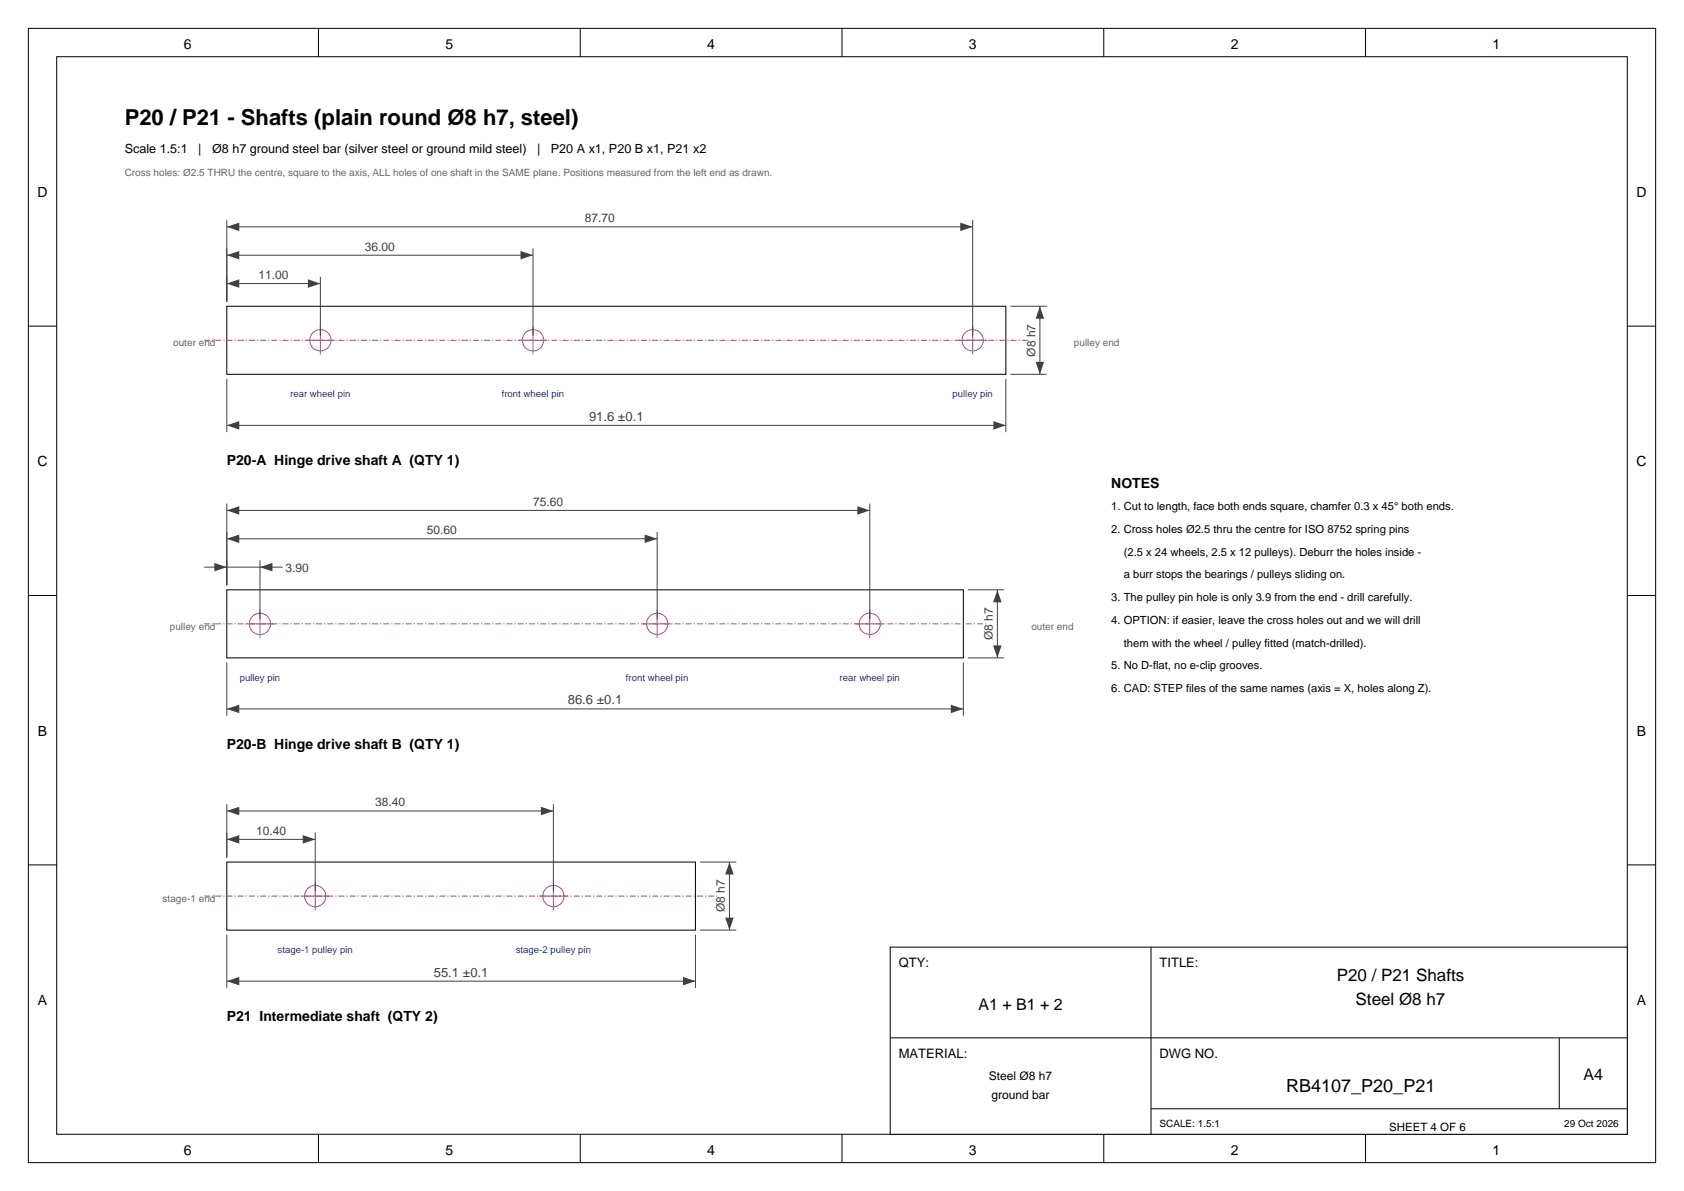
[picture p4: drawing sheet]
<svg xmlns="http://www.w3.org/2000/svg" width="297mm" height="210mm" viewBox="0 0 297 210" stroke-linecap="round" stroke-linejoin="round" font-family="sans-serif">
<defs><g id="words">
<text font-size="3.9" x="22" y="22">P20 / P21 - Shafts (plain round Ø8 h7, steel)</text>
<text font-size="3.2" x="226.9" y="192.5">RB4107_P20_P21</text>
<g font-size="3">
<text x="235.7" y="173">P20 / P21 Shafts</text>
<text x="239.1" y="177.2">Steel Ø8 h7</text>
</g>
<g font-size="2.8">
<text x="172.5" y="178">A1 + B1 + 2</text>
<text x="279.3" y="190.5">A4</text>
</g>
<g font-size="2.5">
<text x="32.4" y="8.6">6</text>
<text x="78.6" y="8.6">5</text>
<text x="124.7" y="8.6">4</text>
<text x="170.9" y="8.6">3</text>
<text x="217.1" y="8.6">2</text>
<text x="263.2" y="8.6">1</text>
<text x="6.6" y="34.7">D</text>
<text x="288.6" y="34.7">D</text>
<text x="6.6" y="82.2">C</text>
<text x="40" y="82">P20-A Hinge drive shaft A (QTY 1)</text>
<text x="288.6" y="82.2">C</text>
<text x="196" y="86">NOTES</text>
<text x="6.7" y="129.7">B</text>
<text x="40" y="132">P20-B Hinge drive shaft B (QTY 1)</text>
<text x="288.7" y="129.7">B</text>
<text x="6.7" y="177.2">A</text>
<text x="40" y="180">P21 Intermediate shaft (QTY 2)</text>
<text x="288.7" y="177.2">A</text>
<text x="32.4" y="203.6">6</text>
<text x="78.6" y="203.6">5</text>
<text x="124.7" y="203.6">4</text>
<text x="170.9" y="203.6">3</text>
<text x="217.1" y="203.6">2</text>
<text x="263.2" y="203.6">1</text>
</g>
<g font-size="2.3" fill="#404040">
<text x="103.9" y="74.2">91.6 ±0.1</text>
<text x="100.1" y="124.2">86.6 ±0.1</text>
<text x="76.5" y="172.2">55.1 ±0.1</text>
</g>
<g font-size="2.3">
<text x="158.5" y="170.5">QTY:</text>
<text x="204.5" y="170.5">TITLE:</text>
<text x="158.5" y="186.5">MATERIAL:</text>
<text x="204.5" y="186.5">DWG NO.</text>
</g>
<g font-size="2.2">
<text x="22" y="27">Scale 1.5:1</text>
<text x="35" y="27">|</text>
<text x="37.4" y="27">Ø8 h7 ground steel bar (silver steel or ground mild steel)</text>
<text x="94.7" y="27">|</text>
<text x="97.1" y="27">P20 A x1, P20 B x1, P21 x2</text>
</g>
<g font-size="2.1" fill="#404040">
<text x="103.1" y="39.2">87.70</text>
<text x="64.4" y="44.2">36.00</text>
<text x="45.6" y="49.2">11.00</text>
<text x="182.6" y="62.9" transform="rotate(-90 182.6 62.9)">Ø8 h7</text>
<text x="94.1" y="89.2">75.60</text>
<text x="75.3" y="94.2">50.60</text>
<text x="50.3" y="100.9">3.90</text>
<text x="175.1" y="112.9" transform="rotate(-90 175.1 112.9)">Ø8 h7</text>
<text x="66.2" y="142.2">38.40</text>
<text x="45.2" y="147.2">10.40</text>
<text x="127.8" y="160.9" transform="rotate(-90 127.8 160.9)">Ø8 h7</text>
</g>
<g font-size="2.1">
<text x="174.4" y="190.5">Steel Ø8 h7</text>
<text x="174.9" y="193.8">ground bar</text>
</g>
<g font-size="2">
<text x="196" y="90">1. Cut to length, face both ends square, chamfer 0.3 x 45° both ends.</text>
<text x="196" y="94">2. Cross holes Ø2.5 thru the centre for ISO 8752 spring pins</text>
<text x="198.2" y="98">(2.5 x 24 wheels, 2.5 x 12 pulleys). Deburr the holes inside -</text>
<text x="196" y="106">3. The pulley pin hole is only 3.9 from the end - drill carefully.</text>
<text x="198.2" y="102">a burr stops the bearings / pulleys sliding on.</text>
<text x="196" y="110">4. OPTION: if easier, leave the cross holes out and we will drill</text>
<text x="198.2" y="114">them with the wheel / pulley fitted (match-drilled).</text>
<text x="196" y="118">5. No D-flat, no e-clip grooves.</text>
<text x="196" y="122">6. CAD: STEP files of the same names (axis = X, holes along Z).</text>
<text x="245" y="199.3">SHEET 4 OF 6</text>
</g>
<g font-size="1.8" fill="#666">
<text x="22" y="31">Cross holes: Ø2.5 THRU the centre, square to the axis, ALL holes of one shaft in the SAME plane. Positions measured from the left end as drawn.</text>
<text x="30.5" y="61">outer end</text>
<text x="189.4" y="61">pulley end</text>
<text x="30" y="111">pulley end</text>
<text x="181.9" y="111">outer end</text>
<text x="28.7" y="159">stage-1 end</text>
</g>
<g font-size="1.8">
<text x="204.5" y="198.7">SCALE: 1.5:1</text>
<text x="275.9" y="198.7">29 Oct 2026</text>
</g>
<g font-size="1.7" fill="#1a33a6">
<text x="51.2" y="70">rear wheel pin</text>
<text x="88.5" y="70">front wheel pin</text>
<text x="168" y="70">pulley pin</text>
<text x="42.3" y="120">pulley pin</text>
<text x="110.4" y="120">front wheel pin</text>
<text x="148.1" y="120">rear wheel pin</text>
<text x="49" y="168">stage-1 pulley pin</text>
<text x="91" y="168">stage-2 pulley pin</text>
</g>
</g></defs>
<g fill="none" stroke="#000" stroke-width=".18">
<path d="M5 5h287v200h-287zM10 10h277v190h-277zM56.2 5v5M102.3 5v5M148.5 5v5M194.7 5v5M240.8 5v5M5 57.5h5M40 54h137.4v12h-137.4zM287 57.5h5M5 105h5M287 105h5"/>
<path d="M5 152.5h5M287 152.5h5M56.2 200v5M102.3 200v5M148.5 200v5M194.7 200v5M240.8 200v5"/>
</g>
<path d="M36 60h145.4" fill="none" stroke="#bf338c" stroke-width=".18" stroke-dasharray="1.1 .4 .2 .4" stroke-linecap="butt"/>
<g fill="none" stroke="#bf338c" stroke-width=".18">
<path d="M54 60h5M56.5 57.5v5M91.5 60h5M94 57.5v5M169.1 60h5M171.6 57.5v5"/>
<circle cx="56.5" cy="60" r="1.88"/>
<circle cx="94" cy="60" r="1.88"/>
<circle cx="171.5" cy="60" r="1.88"/>
</g>
<path d="M40 48.8v4.4M40 50h16.5M56.5 48.8v10.4" fill="none" stroke="#404040" stroke-width=".18"/>
<g fill="#404040">
<path d="M40 50l2.2-.8v1.6z"/>
<path d="M54.3 49.2l2.2 .8-2.2 .8z"/>
</g>
<path d="M40 43.8v9.4M40 45h54M94 43.8v15.4" fill="none" stroke="#404040" stroke-width=".18"/>
<g fill="#404040">
<path d="M40 45l2.2-.7v1.4z"/>
<path d="M91.8 44.3l2.2 .7-2.2 .7z"/>
</g>
<path d="M40 38.8v14.4M40 40h131.6M171.6 38.8v20.4" fill="none" stroke="#404040" stroke-width=".18"/>
<g fill="#404040">
<path d="M40 40l2.2-.7v1.4z"/>
<path d="M169.3 39.3l2.3 .7-2.3 .7z"/>
</g>
<path d="M40 66.8v9.4M40 75h137.4M177.4 66.8v9.4" fill="none" stroke="#404040" stroke-width=".18"/>
<g fill="#404040">
<path d="M40 75l2.2-.7v1.4z"/>
<path d="M175.2 74.3l2.2 .7-2.2 .7z"/>
</g>
<path d="M178.2 54h6.4M183.4 54v12M178.2 66h6.4" fill="none" stroke="#404040" stroke-width=".18"/>
<g fill="#404040">
<path d="M182.6 63.8h1.5l-.7 2.2z"/>
<path d="M183.4 54l.7 2.2h-1.5z"/>
</g>
<path d="M40 104h129.9v12h-129.9z" fill="none" stroke="#000" stroke-width=".18"/>
<path d="M36 110h137.9" fill="none" stroke="#bf338c" stroke-width=".18" stroke-dasharray="1.1 .4 .2 .4" stroke-linecap="butt"/>
<g fill="none" stroke="#bf338c" stroke-width=".18">
<path d="M43.4 110h4.9M45.9 107.5v5M113.4 110h5M115.9 107.5v5M150.9 110h5M153.4 107.5v5"/>
<circle cx="45.8" cy="110" r="1.88"/>
<circle cx="115.9" cy="110" r="1.88"/>
<circle cx="153.4" cy="110" r="1.88"/>
</g>
<path d="M40 98.8v4.4M45.9 98.8v10.4M40 100h5.9" fill="none" stroke="#404040" stroke-width=".18"/>
<g fill="#404040">
<path d="M37.8 99.2l2.2 .8-2.2 .8z"/>
<path d="M45.9 100l2.1-.8v1.6z"/>
</g>
<path d="M40 93.8v9.4M40 95h75.9M115.9 93.8v15.4M36 100h4M45.9 100h4" fill="none" stroke="#404040" stroke-width=".18"/>
<g fill="#404040">
<path d="M40 95l2.2-.7v1.4z"/>
<path d="M113.7 94.3l2.2 .7-2.2 .7z"/>
</g>
<path d="M40 88.8v14.4M40 90h113.4M153.4 88.8v20.4" fill="none" stroke="#404040" stroke-width=".18"/>
<g fill="#404040">
<path d="M40 90l2.2-.8v1.5z"/>
<path d="M151.2 89.2l2.2 .8-2.2 .7z"/>
</g>
<path d="M40 116.8v9.4M169.9 116.8v9.4M40 125h129.9" fill="none" stroke="#404040" stroke-width=".18"/>
<g fill="#404040">
<path d="M40 125l2.2-.8v1.5z"/>
<path d="M167.7 124.2l2.2 .8-2.2 .7z"/>
</g>
<path d="M170.7 116h6.4M170.7 104h6.4M175.9 104v12" fill="none" stroke="#404040" stroke-width=".18"/>
<g fill="#404040">
<path d="M175.2 113.8h1.5l-.8 2.2z"/>
<path d="M175.9 104l.8 2.2h-1.5z"/>
</g>
<path d="M40 152h82.7v12h-82.7z" fill="none" stroke="#000" stroke-width=".18"/>
<path d="M36 158h90.7" fill="none" stroke="#bf338c" stroke-width=".18" stroke-dasharray="1.1 .4 .2 .4" stroke-linecap="butt"/>
<g fill="none" stroke="#bf338c" stroke-width=".18">
<path d="M53.1 158h5M55.6 155.5v5M95.1 158h5M97.6 155.5v5"/>
<circle cx="55.6" cy="158" r="1.88"/>
<circle cx="97.6" cy="158" r="1.88"/>
</g>
<path d="M40 146.8v4.4M40 148h15.6M55.6 146.8v10.4" fill="none" stroke="#404040" stroke-width=".18"/>
<g fill="#404040">
<path d="M40 148l2.2-.7v1.5z"/>
<path d="M53.4 147.3l2.2 .7-2.2 .8z"/>
</g>
<path d="M40 141.8v9.4M40 143h57.6M97.6 141.8v15.4" fill="none" stroke="#404040" stroke-width=".18"/>
<g fill="#404040">
<path d="M40 143l2.2-.7v1.4z"/>
<path d="M95.4 142.3l2.2 .7-2.2 .7z"/>
</g>
<path d="M40 164.8v9.4M40 173h82.7M122.7 164.8v9.4" fill="none" stroke="#404040" stroke-width=".18"/>
<g fill="#404040">
<path d="M40 173l2.2-.8v1.5z"/>
<path d="M120.5 172.2l2.2 .8-2.2 .7z"/>
</g>
<path d="M123.5 152h6.3M128.7 152v12M123.5 164h6.3" fill="none" stroke="#404040" stroke-width=".18"/>
<g fill="#404040">
<path d="M127.9 161.8h1.5l-.7 2.2z"/>
<path d="M128.7 152l.7 2.2h-1.5z"/>
</g>
<path d="M157 167h130v33h-130z" fill-rule="evenodd" fill="#fff" stroke="#000" stroke-width=".18"/>
<path d="M203 167v33M157 183h130M203 195.5h84M275 183v12.5" fill="none" stroke="#000" stroke-width=".18"/>
<use href="#words"/>
</svg>
